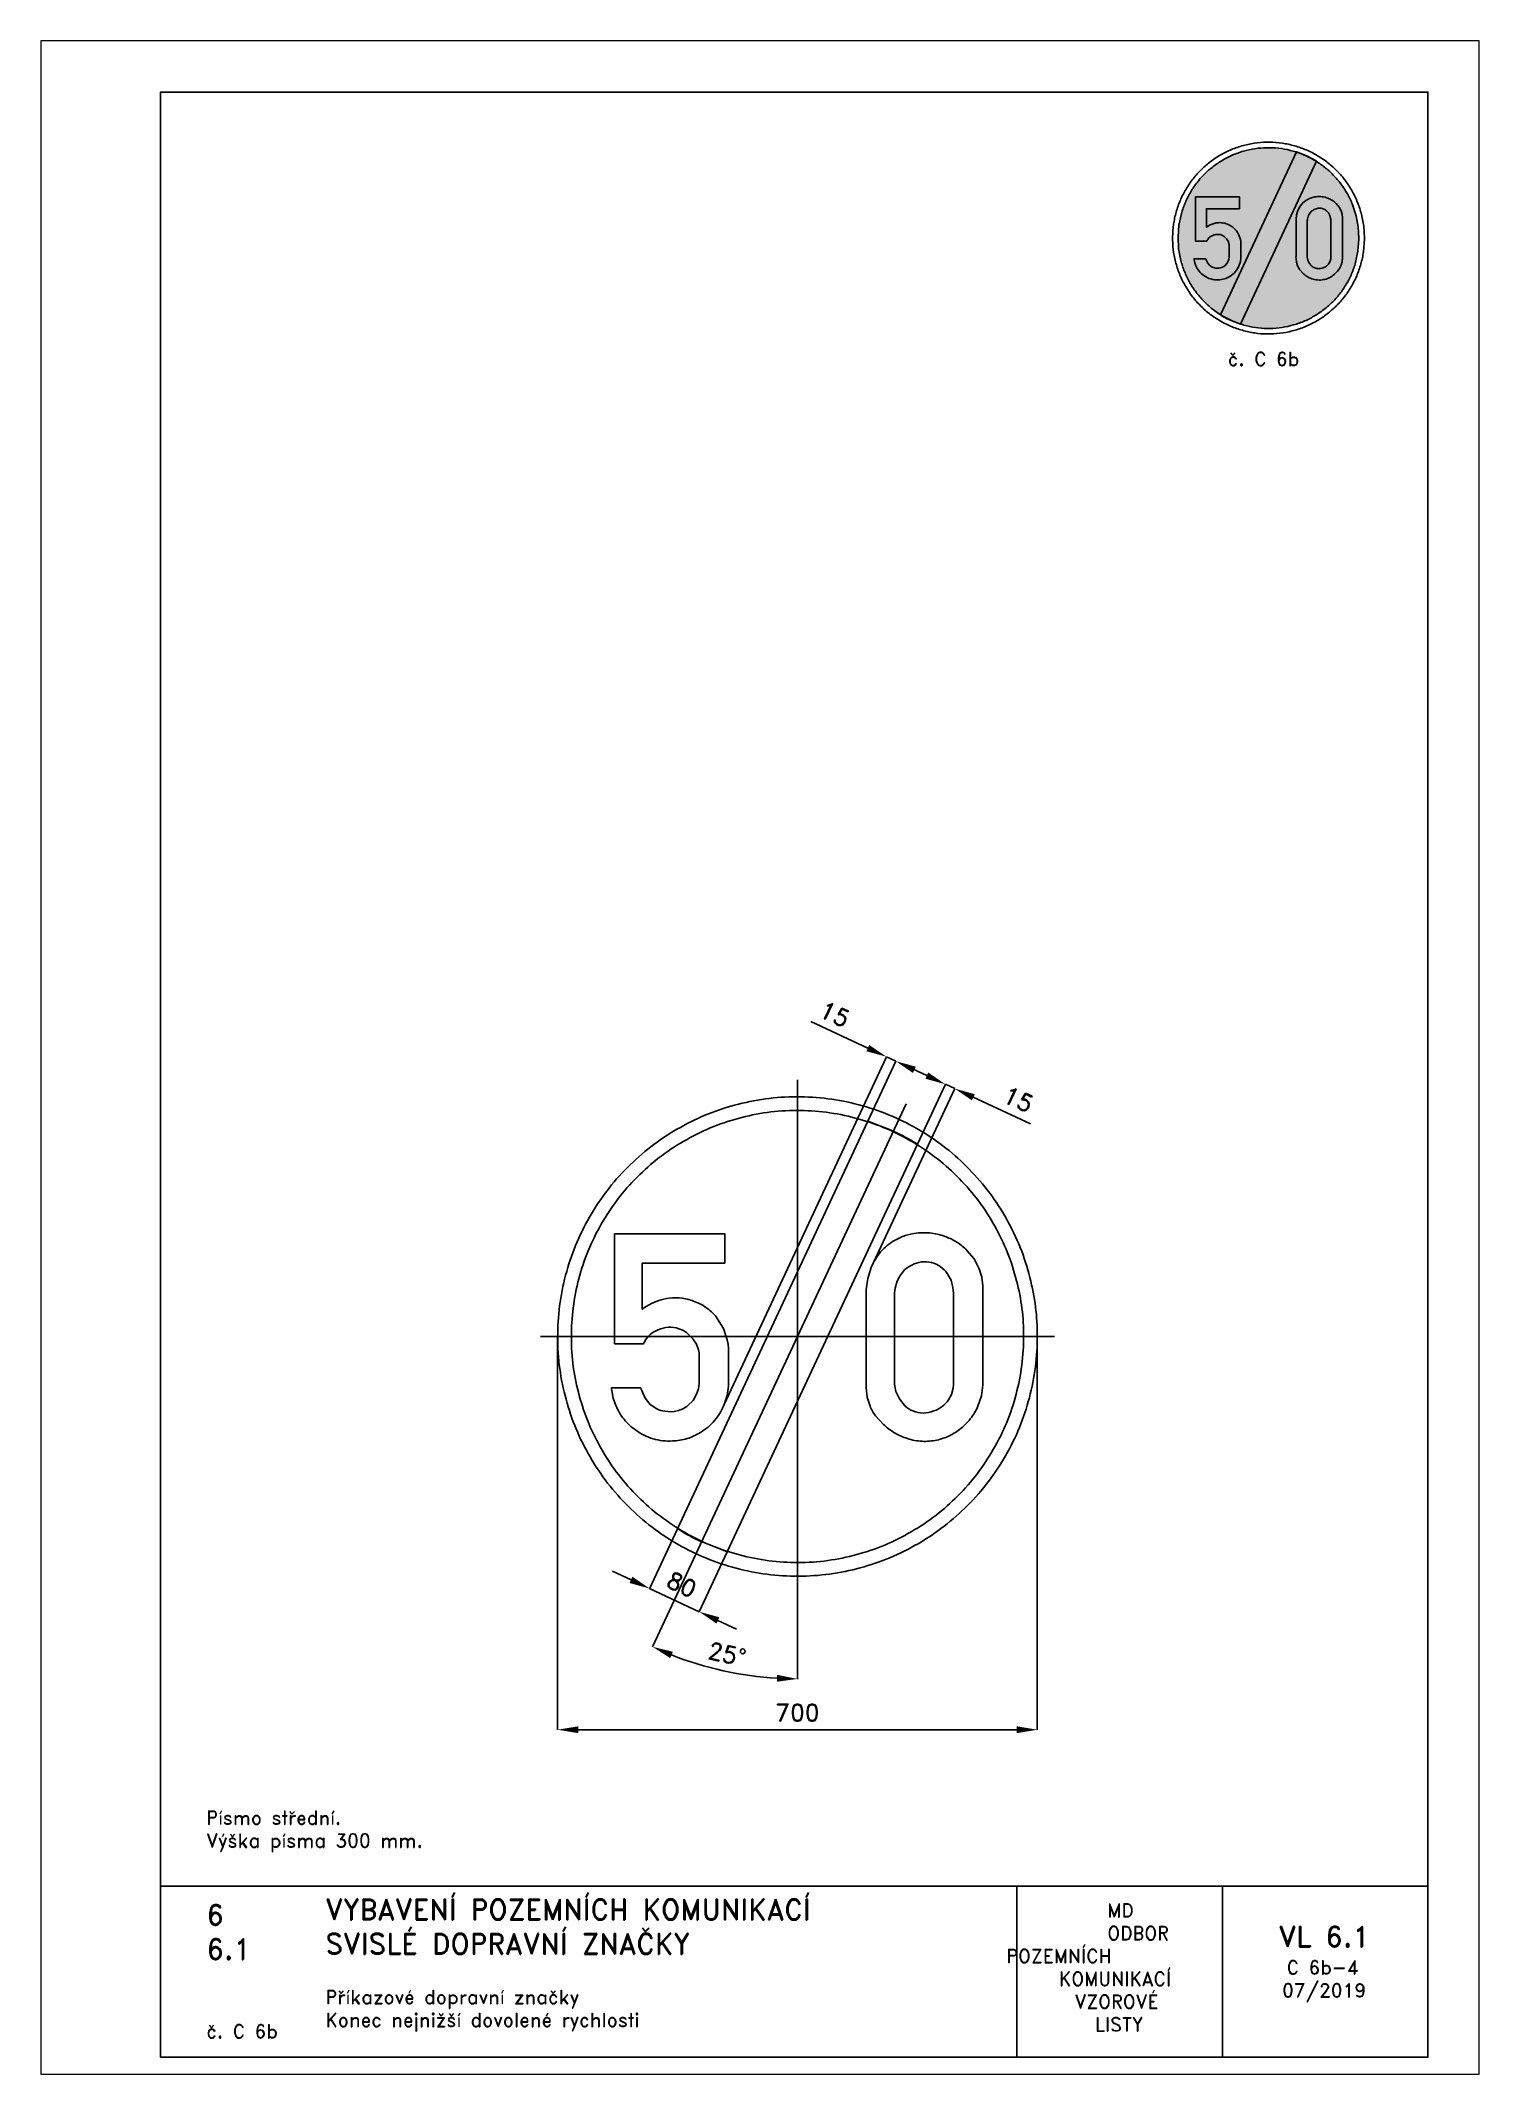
# Paper-space layout 'C 6b-4' of a CAD drawing. Header units: millimetres. Extents: x 0 to 210, y 0 to 297.
# The model-space entities are those that its viewports show. They can reach past a viewport. Long polylines and large blocks are cut down to what shows.
import ezdxf

# ---------------------------------------------------------------- set-up
doc = ezdxf.new("R2010")
doc.units = ezdxf.units.MM
doc.header["$LTSCALE"] = 5
doc.linetypes.add('ČERCHOVANÁX2', pattern=[2, 1, -0.5, 0, -0.5])
for name, color, linetype in [('Kóty', 2, 'Continuous'), ('Rozpiska', 7, 'Continuous'), ('Značka', 7, 'Continuous')]:
    doc.layers.add(name, color=color, linetype=linetype)
doc.layers.add('Rámeček', color=6, linetype='Continuous', plot=False)
doc.styles.get("Standard").update_dxf_attribs({"font": 'romand.shx', "height": 25})
doc.dimstyles.get("Standard").update_dxf_attribs({"dimtxt": 25, "dimasz": 30, "dimexe": 0.18, "dimexo": 0.0625, "dimgap": 12.5, "dimtad": 1, "dimdec": 0, "dimzin": 0, "dimdsep": 46, "dimtxsty": 'Standard', "dimcen": 0.09, "dimadec": 0, "dimazin": 0, "dimtfac": 1, "dimtdec": 0, "dimtofl": 0, "dimtmove": 0, "dimatfit": 3, "dimfxl": 1, "dimtolj": 1, "dimtzin": 0, "dimarcsym": 0})

psp = doc.layouts.new('C 6b-4')

# ---------------------------------------------------------------- texts
at = {"layer": 'Rozpiska', "color": 7, "attachment_point": 1}
for s, width, heights, insert, char_height in [('\\pi7.99147;{\\C6;č. C 6b}', 27.9829, [2.67], (165.28, 251.51), 2), ('Písmo střední.\\PVýška písma 300 mm. {\\H1.83333x; }', 155.5011, [0], (24.17, 38.48), 2), ('6', 149.0422, [0], (24.17, 24.77), 3), ('{\\C6;VYBAVENÍ POZEMNÍCH KOMUNIKACÍ\\P}SVISLÉ DOPRAVNÍ ZNAČKY{\\H1.34524x; }', 149.0422, [0], (41.56, 25.56), 3), ('\\pi14.7414;{\\C6;MD\\P\\pi2.36044;}ODBOR POZEMNÍCH{\\H1.57143x; }\\P\\pi7.69378;KOMUNIKACÍ{\\H1.5x; }\\P\\pi9.97949;{\\C6;VZOROVÉ\\H1.47619x; \\H0.67742x;\\P\\pi12.93187;LISTY\\H1.26984x; }', 33.1018, [0], (140.95, 24.95), 2), ('\\pi1.03113;{\\H1.5x;\\C6;VL 6.1\\P\\pi2.22157;\\H0.66667x;C 6b-4\\H1.66666x; \\H0.6x;\\P\\pi1.5549;07/2019\\H1.80159x; }', 16.0623, [0], (179.66, 21.61), 2), ('6.1', 149.0422, [0], (24.17, 19.78), 3), ('{\\C6;Příkazové dopravní značky\\P}Konec nejnižší dovolené rychlosti{\\H1.83333x; }', 149.0422, [0], (41.56, 12.29), 2), ('{\\C6;č. C 6b}', 18.3305, [2.67], (24.17, 7.28), 2)]:
    psp.add_mtext_dynamic_manual_height_columns(s, width=width, gutter_width=100, heights=heights, dxfattribs=dict(at, insert=insert, char_height=char_height))

msp = doc.modelspace()

# ---------------------------------------------------------------- texts
at = {"layer": 'Kóty', "char_height": 25, "attachment_point": 5, "rotation": 334.9943}
for insert in [(54.6, 470.6), (322.5, 346.2)]:
    msp.add_mtext('\\A1;15', dxfattribs=dict(at, insert=insert))

# ---------------------------------------------------------------- blocks, each defined once
blk = doc.blocks.new('*D2')
at = {"layer": 'Defpoints', "color": 0, "transparency": 16777216}
for p in [(-175.1, -280.8), (-102.6, -314.6), (-143.4, -402)]:
    blk.add_point(p, dxfattribs=at)
at = {"layer": 'Kóty', "color": 0, "lineweight": -2, "transparency": 16777216}
for p, q in [((-175.1, -280.8), (-215.9, -368.3)), ((-102.6, -314.7), (-143.4, -402.1)), ((-243, -355.4), (-270.2, -342.8)), ((-116.2, -414.6), (-89, -427.3))]:
    blk.add_line(p, q, dxfattribs=at)
at = {"layer": 'Kóty', "color": 0, "transparency": 16777216}
for points in [[(-240.9, -350.9), (-245.2, -360), (-215.9, -368.1)], [(-114.1, -410.1), (-118.3, -419.2), (-143.4, -402)]]:
    blk.add_solid(points, dxfattribs=at)
at = {"layer": 'Kóty', "color": 0, "transparency": 16777216, "insert": (-169, -362.4), "char_height": 25, "attachment_point": 5, "rotation": 334.988}
blk.add_mtext('\\A1;80', dxfattribs=at)
blk = doc.blocks.new('*D3')
at = {"layer": 'Defpoints', "color": 0, "transparency": 16777216}
for p in [(0, 375), (158.5, 339.9), (-158.5, -339.9), (0, -375), (-143.4, -479.1)]:
    blk.add_point(p, dxfattribs=at)
at = {"layer": 'Kóty', "color": 0, "lineweight": -2, "transparency": 16777216}
for p, q in [((-158.5, -339.9), (-211.4, -453.4)), ((0, -375.1), (0, -500.3))]:
    blk.add_line(p, q, dxfattribs=at)
blk.add_arc((0, 0), 500.1, 248.4375, 266.5625, dxfattribs=at)
at = {"layer": 'Kóty', "color": 0, "transparency": 16777216}
for points in [[(-185.8, -469.7), (-181.8, -460.5), (-211.4, -453.3)], [(-29.8, -494.2), (-30.1, -504.2), (0, -500.1)]]:
    blk.add_solid(points, dxfattribs=at)
at = {"layer": 'Kóty', "color": 0, "transparency": 16777216, "insert": (-102.8, -463.9), "char_height": 25, "attachment_point": 5, "rotation": 347.5}
blk.add_mtext('\\A1;25°', dxfattribs=at)
blk = doc.blocks.new('*D4')
at = {"layer": 'Defpoints', "color": 0, "transparency": 16777216}
for p in [(-350.1, 0), (350, 0), (350, -574.3)]:
    blk.add_point(p, dxfattribs=at)
at = {"layer": 'Kóty', "color": 0, "lineweight": -2, "transparency": 16777216}
for p, q in [((-350.1, -0.1), (-350.1, -574.5)), ((350, -0.1), (350, -574.5)), ((-320.1, -574.3), (320, -574.3))]:
    blk.add_line(p, q, dxfattribs=at)
at = {"layer": 'Kóty', "color": 0, "transparency": 16777216}
for points in [[(-320.1, -569.3), (-320.1, -579.3), (-350.1, -574.3)], [(320, -569.3), (320, -579.3), (350, -574.3)]]:
    blk.add_solid(points, dxfattribs=at)
at = {"layer": 'Kóty', "color": 0, "transparency": 16777216, "insert": (0, -549.3), "char_height": 25, "attachment_point": 5}
blk.add_mtext('\\A1;700', dxfattribs=at)

# ---------------------------------------------------------------- dimensions: what is measured, and where the dimension line sits
at = {"layer": 'Kóty'}
dim = msp.add_angular_dim_2l(base=(-143.4, -479.1), line1=((158.5, 339.9), (-158.5, -339.9)), line2=((0, 375), (0, -375)), dimstyle='Standard', dxfattribs=at)
dim.commit()
dim.dimension.update_dxf_attribs({"geometry": '*D3', "text_midpoint": (-102.8, -463.9)})
dim = msp.add_linear_dim(base=(350, -574.3), p1=(-350.1, 0), p2=(350, 0), dimstyle='Standard', dxfattribs=at)
dim.commit()
dim.dimension.update_dxf_attribs({"geometry": '*D4', "text_midpoint": (0, -549.3)})
dim = msp.add_aligned_dim(p1=(-175.1, -280.8), p2=(-102.6, -314.6), distance=-96.4, dimstyle='Standard', dxfattribs=at)
dim.commit()
dim.dimension.update_dxf_attribs({"geometry": '*D2', "text_midpoint": (-169, -362.4)})

# ---------------------------------------------------------------- linework, layer by layer
at = {"layer": 'Kóty'}
for p, q in [((19.4, 460), (102.7, 421.2)), ((-107, -99.4), (129.9, 408.6)), ((102.6, 314.6), (143.5, 402.3)), ((188.7, 381), (161.6, 393.7)), ((107.8, 100.9), (229.6, 362.1)), ((175.1, 280.8), (216, 368.5)), ((256.7, 349.3), (340, 310.5))]:
    msp.add_line(p, q, dxfattribs=at)
for points in [[(129.9, 408.5), (143.4, 402.1)], [(215.9, 368.3), (229.5, 362)], [(-215.9, -368.1), (-143.4, -402)]]:
    msp.add_lwpolyline(points, dxfattribs=at)
for points in [[(104.8, 425.7), (100.6, 416.6), (129.9, 408.5)], [(172.7, 394), (168.5, 384.9), (143.4, 402.1)], [(190.9, 385.5), (186.6, 376.5), (215.9, 368.3)], [(258.8, 353.8), (254.6, 344.8), (229.5, 362)]]:
    msp.add_solid(points, dxfattribs=at)
at = {"layer": 'Značka', "color": 6, "linetype": 'ČERCHOVANÁX2', "lineweight": 25, "ltscale": 5}
for p, q in [((0, 375), (0, -375)), ((158.5, 339.9), (-158.5, -339.9)), ((375, 0), (-375, 0))]:
    msp.add_line(p, q, dxfattribs=at)
at = {"layer": 'Značka', "color": 5}
for points in [[(350, 0), (350, -2.3), (350, -4.6, -0.032166), (346.5, -50.2, -0.035727), (336.9, -95, -0.036668), (321.8, -138.3, -0.034749), (300.8, -179, -0.034042), (275, -216.8, -0.034442), (244.2, -250.7, -0.034555), (209.5, -280.6, -0.034426), (171, -305.4, -0.034386), (129.7, -325.2, -0.034417), (86.2, -339.2, -0.034423), (41.2, -347.7, -0.034416), (-4.6, -350, -0.034417), (-50.2, -346.5, -0.034417), (-95, -336.9, -0.034422), (-138.2, -321.7, -0.034426), (-179, -300.8, -0.03442), (-216.8, -275, -0.034413), (-250.7, -244.2, -0.034403), (-280.6, -209.5, -0.034421), (-305.4, -171, -0.034408), (-325.2, -129.8, -0.034417), (-339.2, -86.2, -0.034422), (-347.7, -41.2, -0.034424), (-350, 4.6, -0.034419), (-346.5, 50.2, -0.034407), (-336.9, 95, -0.034408), (-321.7, 138.2, -0.034422), (-300.8, 179, -0.034412), (-275, 216.8, -0.034416), (-244.2, 250.7, -0.034411), (-209.5, 280.6, -0.03441), (-171, 305.4, -0.034413), (-129.8, 325.2, -0.034413), (-86.2, 339.2, -0.034418), (-41.2, 347.7, -0.034415), (4.6, 350, -0.034418), (50.2, 346.5, -0.034418), (95, 336.9, -0.034414), (138.2, 321.7, -0.034412), (179, 300.8, -0.034421), (216.8, 275, -0.034399), (250.7, 244.2, -0.034428), (280.6, 209.5, -0.034495), (305.4, 171, -0.034408), (325.2, 129.8, -0.034092), (339.2, 86.2, -0.032807), (347.5, 43.4, -0.034276), (350, 0)], [(330, 0), (330, -2.2), (330, -4.3, -0.032168), (326.7, -47.3, -0.035741), (317.6, -89.6, -0.03666), (303.4, -130.4, -0.034769), (283.6, -168.7, -0.034042), (259.3, -204.4, -0.034451), (230.3, -236.4, -0.034559), (197.5, -264.5, -0.034429), (161.2, -287.9, -0.034392), (122.3, -306.6, -0.034413), (81.2, -319.8, -0.034423), (38.8, -327.9, -0.034417), (-4.3, -330, -0.034415), (-47.4, -326.7, -0.034418), (-89.6, -317.6, -0.034421), (-130.3, -303.3, -0.034415), (-168.7, -283.6, -0.034423), (-204.4, -259.3, -0.034424), (-236.4, -230.3, -0.034421), (-264.5, -197.5, -0.034409), (-287.9, -161.2, -0.034412), (-306.6, -122.3, -0.034389), (-319.8, -81.2, -0.034393), (-327.9, -38.8, -0.034449), (-330, 4.3, -0.03444), (-326.7, 47.4, -0.03441), (-317.6, 89.6, -0.034427), (-303.3, 130.3, -0.034404), (-283.6, 168.7, -0.034412), (-259.3, 204.4, -0.034409), (-230.3, 236.4, -0.034409), (-197.5, 264.5, -0.034411), (-161.2, 287.9, -0.034421), (-122.3, 306.6, -0.034411), (-81.2, 319.8, -0.034423), (-38.8, 327.9, -0.034418), (4.3, 330, -0.034417), (47.4, 326.7, -0.034418), (89.6, 317.6, -0.034411), (130.3, 303.3, -0.03442), (168.7, 283.6, -0.034412), (204.4, 259.3, -0.034393), (236.4, 230.3, -0.034412), (264.5, 197.5, -0.03449), (287.9, 161.2, -0.034432), (306.6, 122.3, -0.034062), (319.8, 81.2, -0.032789), (327.7, 40.9, -0.034256), (330, 0)], [(175.1, 280.8), (172.2, 282.6), (169.2, 284.5, 0.036005), (136.7, 301.1), (102.6, 314.6), (-175.1, -280.8), (-172.2, -282.6), (-169.2, -284.5, 0.036004), (-136.7, -301.1), (-102.6, -314.6), (175.1, 280.8)], [(-228.5, -75.2), (-228, -77.1), (-227.4, -79), (-222.5, -89.9), (-214.9, -99.1), (-205.1, -105.7, 0.074036), (-193.6, -109.2, 0.102537), (-175.7, -108.6, 0.11697), (-159.9, -100.8), (-152.5, -93.4), (-147.3, -84.2), (-144.6, -76.6), (-143.5, -68.8), (-143.4, -66.6), (-143.4, -64.5), (-143.4, -28.1), (-143.7, -23.9), (-144.3, -19.7), (-147.5, -11), (-152.7, -3.2), (-161.9, 5.7, 0.080571), (-173.2, 11.4, 0.097821), (-188.2, 13.5, 0.091122), (-203.2, 9.9, 0.085439), (-215.2, 2.7, 0.103661), (-223.5, -8.1), (-224.1, -9.4), (-224.7, -10.7), (-266.9, -10.7), (-266.9, 150), (-106.1, 150), (-106.1, 107.2), (-226.7, 107.2), (-226.7, 39.7), (-221.7, 43.1), (-216.7, 46.2, -0.051705), (-202.5, 52.6, -0.052697), (-187.3, 55.8, -0.065795), (-168.1, 55.8, -0.065555), (-149.4, 50.8, -0.069354), (-131.5, 40.9, -0.07139), (-117.1, 26.5), (-108, 11.8), (-102.4, -4.7), (-101.1, -11.4), (-100.6, -18.2), (-100.6, -19.1), (-100.6, -20), (-100.6, -68.1), (-100.7, -70.3), (-100.7, -72.4), (-102.7, -86.1), (-107, -99.4, -0.080856), (-121, -122.6, -0.084532), (-141.7, -140.1, -0.0698), (-161.2, -149.1, -0.066778), (-182.5, -152.6, -0.084624), (-210.7, -149.4, -0.088737), (-236.1, -136.8, -0.074161), (-253.2, -120.9, -0.070929), (-265.1, -100.9), (-269, -90.2), (-271.2, -79.1), (-271.5, -77.1), (-271.7, -75.2), (-228.5, -75.2)], [(100.5, 63.1), (100.5, 65.8), (100.5, 68.5), (102.5, 84.9), (107.7, 100.8, -0.079553), (121.4, 123.4, -0.089072), (141.7, 140.2, -0.059791), (157.2, 147.3, -0.052014), (173.9, 150.9, -0.062019), (195.8, 150.9, -0.064501), (216.9, 145.5, -0.055456), (233.2, 137.4, -0.055482), (247.4, 125.8), (257.8, 113.3), (265.3, 99), (269.1, 86.6), (270.7, 73.9), (270.7, 69.4), (270.7, 64.9), (270.7, -65.8), (270.7, -68.5), (270.7, -71.2), (268.6, -86.7), (263.5, -101.7, -0.066784), (252.3, -120.4, -0.065885), (236.6, -135.7, -0.061112), (219.7, -146, -0.064149), (200.8, -151.8, -0.069663), (179.1, -152.9, -0.067454), (157.8, -148.2, -0.056823), (140.7, -140.1, -0.049595), (125.6, -128.5), (114.1, -116.1, -0.065935), (105.9, -101.7), (101.9, -88.5), (100.5, -74.8), (100.4, -70.3), (100.5, -65.8), (100.5, 63.1)], [(141.7, 63.1), (141.7, -65.8), (141.7, -67.6), (141.7, -69.4), (143.8, -80.5), (148.8, -90.9), (157.3, -101.6, 0.094573), (168.6, -108.8, 0.108396), (183.6, -111.8, 0.087548), (199, -108.8, 0.078162), (211.2, -102.5, 0.088114), (220.5, -92.7), (224.9, -84.5), (227.1, -75.6), (227.6, -70.7), (227.7, -65.8), (227.7, 63.1), (227.4, 67.4), (226.9, 71.6), (224.1, 82.1), (218.7, 91.8, 0.088132), (208.5, 102, 0.097891), (195.4, 107.9, 0.099845), (180.8, 108.8, 0.088298), (166.8, 104.3, 0.074135), (156.4, 97.3), (148.7, 87.7), (144.8, 79.5), (142.6, 70.8), (142.1, 67), (141.7, 63.1)]]:
    msp.add_lwpolyline(points, format="xyb", dxfattribs=at)

msp.set_redraw_order([(e.dxf.handle, doc.entitydb.next_handle()) for e in msp.query("TEXT MTEXT ATTDEF DIMENSION ARC_DIMENSION")])  # texts and dimensions are drawn at this point

# ---------------------------------------------------------------- hatches: boundary and pattern name
at = {"layer": 'Značka'}
h = psp.add_hatch(color=170, dxfattribs=at)
h.dxf.hatch_style = 1
edge = h.paths.add_edge_path()
edge.add_line((192.43, 268.17), (192.43, 268.08))
edge.add_line((192.43, 268.08), (192.43, 268))
edge.add_line((192.43, 268), (192.29, 266.28))
edge.add_line((192.29, 266.28), (191.93, 264.59))
edge.add_arc((180.53, 267.64), 11.8, 336.605, 345.003, ccw=False)
edge.add_arc((179.94, 267.88), 12.43, 328.7199, 336.6852, ccw=False)
edge.add_arc((179.62, 267.84), 12.69, 321.8287, 329.6274, ccw=False)
edge.add_arc((179.74, 267.76), 12.55, 313.8631, 321.7555, ccw=False)
edge.add_arc((179.65, 267.63), 12.52, 306.6793, 314.5965, ccw=False)
edge.add_arc((179.61, 267.65), 12.56, 298.8555, 306.7428, ccw=False)
edge.add_arc((179.46, 267.58), 12.57, 291.7532, 299.6322, ccw=False)
edge.add_arc((179.46, 267.57), 12.56, 283.8727, 291.7565, ccw=False)
edge.add_arc((179.3, 267.52), 12.55, 276.7522, 284.6382, ccw=False)
edge.add_arc((179.3, 267.52), 12.55, 268.8705, 276.7551, ccw=False)
edge.add_arc((179.13, 267.54), 12.57, 261.751, 269.6353, ccw=False)
edge.add_arc((179.13, 267.53), 12.56, 253.8684, 261.7533, ccw=False)
edge.add_arc((178.97, 267.56), 12.55, 246.7254, 254.611, ccw=False)
edge.add_arc((178.97, 267.58), 12.56, 238.8663, 246.7505, ccw=False)
edge.add_arc((178.83, 267.67), 12.57, 231.7735, 239.6596, ccw=False)
edge.add_arc((178.82, 267.66), 12.56, 223.877, 231.7633, ccw=False)
edge.add_arc((178.71, 267.77), 12.55, 216.6968, 224.5824, ccw=False)
edge.add_arc((178.71, 267.79), 12.56, 208.8749, 216.7577, ccw=False)
edge.add_arc((178.63, 267.93), 12.56, 201.7281, 209.6117, ccw=False)
edge.add_arc((178.64, 267.93), 12.57, 193.8638, 201.742, ccw=False)
edge.add_line((166.43, 264.92), (166.11, 266.62))
edge.add_line((166.11, 266.62), (166.03, 268.34))
edge.add_line((166.03, 268.34), (166.16, 270.07))
edge.add_line((166.16, 270.07), (166.52, 271.75))
edge.add_arc((178.63, 268.42), 12.56, 156.7181, 164.6052, ccw=False)
edge.add_arc((178.64, 268.43), 12.56, 148.9034, 156.7851, ccw=False)
edge.add_arc((178.72, 268.58), 12.56, 141.7878, 149.6713, ccw=False)
edge.add_arc((178.72, 268.57), 12.56, 133.8661, 141.749, ccw=False)
edge.add_arc((178.84, 268.67), 12.58, 126.6938, 134.5767, ccw=False)
edge.add_arc((178.84, 268.68), 12.57, 118.8609, 126.7441, ccw=False)
edge.add_arc((178.99, 268.77), 12.56, 111.7496, 119.6353, ccw=False)
edge.add_arc((178.99, 268.77), 12.56, 103.8725, 111.7559, ccw=False)
edge.add_arc((179.15, 268.82), 12.55, 96.7523, 104.6384, ccw=False)
edge.add_arc((179.15, 268.82), 12.55, 88.8709, 96.7558, ccw=False)
edge.add_arc((179.32, 268.8), 12.57, 81.7506, 89.6354, ccw=False)
edge.add_arc((179.32, 268.81), 12.56, 73.8678, 81.7528, ccw=False)
edge.add_arc((179.48, 268.78), 12.55, 66.7269, 74.6102, ccw=False)
edge.add_arc((179.48, 268.77), 12.56, 58.8655, 66.7509, ccw=False)
edge.add_arc((179.62, 268.67), 12.57, 51.7756, 59.6592, ccw=False)
edge.add_arc((179.62, 268.67), 12.57, 43.8799, 51.7591, ccw=False)
edge.add_arc((179.74, 268.57), 12.55, 36.6952, 44.5788, ccw=False)
edge.add_arc((179.77, 268.57), 12.53, 28.8677, 36.7692, ccw=False)
edge.add_arc((179.83, 268.42), 12.55, 21.7322, 29.6203, ccw=False)
edge.add_line((191.49, 273.06), (192.02, 271.42))
edge.add_line((192.02, 271.42), (192.33, 269.81))
edge.add_line((192.33, 269.81), (192.43, 268.17))
h = psp.add_hatch(color=10, dxfattribs=at)
h.dxf.hatch_style = 1
edge = h.paths.add_edge_path()
edge.add_line((186.23, 279.4), (186.11, 279.48))
edge.add_line((186.11, 279.48), (185.99, 279.55))
edge.add_arc((180.74, 270.87), 10.15, 58.8041, 67.052)
edge.add_line((184.69, 280.21), (183.33, 280.75))
edge.add_line((183.33, 280.75), (172.22, 256.94))
edge.add_line((172.22, 256.94), (172.34, 256.86))
edge.add_line((172.34, 256.86), (172.46, 256.79))
edge.add_arc((177.72, 265.47), 10.15, 238.8033, 247.0512)
edge.add_line((173.76, 256.13), (175.12, 255.59))
edge.add_line((175.12, 255.59), (186.23, 279.4))
h = psp.add_hatch(color=255, dxfattribs=at)
h.dxf.hatch_style = 1
edge = h.paths.add_edge_path()
edge.add_line((183.25, 270.7), (183.25, 270.8))
edge.add_line((183.25, 270.8), (183.25, 270.91))
edge.add_line((183.25, 270.91), (183.33, 271.57))
edge.add_line((183.33, 271.57), (183.53, 272.2))
edge.add_arc((186.64, 270.94), 3.35, 139.7206, 157.9144, ccw=False)
edge.add_arc((186.36, 271.18), 2.98, 119.3787, 139.7387, ccw=False)
edge.add_arc((186.4, 271.34), 2.87, 107.9932, 121.6799, ccw=False)
edge.add_arc((186.53, 270.93), 3.29, 96.1313, 108.0414, ccw=False)
edge.add_arc((186.62, 270.69), 3.54, 82.9755, 97.171, ccw=False)
edge.add_arc((186.65, 270.84), 3.39, 68.2561, 83.0181, ccw=False)
edge.add_arc((186.76, 270.9), 3.3, 57.0333, 69.7298, ccw=False)
edge.add_arc((186.76, 270.88), 3.31, 44.527, 57.2294, ccw=False)
edge.add_line((189.12, 273.2), (189.54, 272.7))
edge.add_line((189.54, 272.7), (189.84, 272.13))
edge.add_line((189.84, 272.13), (189.99, 271.64))
edge.add_line((189.99, 271.64), (190.05, 271.13))
edge.add_line((190.05, 271.13), (190.05, 270.95))
edge.add_line((190.05, 270.95), (190.05, 270.77))
edge.add_line((190.05, 270.77), (190.05, 265.54))
edge.add_line((190.05, 265.54), (190.05, 265.43))
edge.add_line((190.05, 265.43), (190.05, 265.32))
edge.add_line((190.05, 265.32), (189.97, 264.7))
edge.add_line((189.97, 264.7), (189.77, 264.1))
edge.add_arc((186.74, 265.4), 3.29, 321.5435, 336.8266, ccw=False)
edge.add_arc((186.7, 265.42), 3.33, 306.5773, 321.6552, ccw=False)
edge.add_arc((186.67, 265.29), 3.25, 294.4038, 308.3923, ccw=False)
edge.add_arc((186.73, 265.15), 3.1, 279.7469, 294.4287, ccw=False)
edge.add_arc((186.66, 265.18), 3.13, 265.0873, 281.0272, ccw=False)
edge.add_arc((186.66, 265.29), 3.25, 249.7849, 265.2207, ccw=False)
edge.add_arc((186.62, 265.4), 3.34, 238.1193, 251.1282, ccw=False)
edge.add_arc((186.89, 265.84), 3.85, 226.7705, 238.1276, ccw=False)
edge.add_line((184.25, 263.03), (183.79, 263.53))
edge.add_line((183.79, 263.53), (183.46, 264.1))
edge.add_line((183.46, 264.1), (183.3, 264.63))
edge.add_line((183.3, 264.63), (183.25, 265.18))
edge.add_line((183.25, 265.18), (183.24, 265.36))
edge.add_line((183.24, 265.36), (183.25, 265.54))
edge.add_line((183.25, 265.54), (183.25, 270.7))
edge = h.paths.add_edge_path(flags=16)
edge.add_line((184.89, 270.7), (184.89, 265.54))
edge.add_line((184.89, 265.54), (184.89, 265.47))
edge.add_line((184.89, 265.47), (184.89, 265.39))
edge.add_line((184.89, 265.39), (184.98, 264.95))
edge.add_line((184.98, 264.95), (185.18, 264.53))
edge.add_line((185.18, 264.53), (185.52, 264.11))
edge.add_arc((186.5, 265.15), 1.43, 226.6224, 248.2327)
edge.add_arc((186.54, 265.13), 1.43, 246.4494, 271.1953)
edge.add_arc((186.54, 265.5), 1.81, 270.8876, 290.9011)
edge.add_arc((186.62, 265.5), 1.77, 288.5248, 306.4018)
edge.add_arc((186.76, 265.31), 1.54, 306.3817, 326.5239)
edge.add_line((188.05, 264.46), (188.22, 264.79))
edge.add_line((188.22, 264.79), (188.31, 265.15))
edge.add_line((188.31, 265.15), (188.33, 265.34))
edge.add_line((188.33, 265.34), (188.33, 265.54))
edge.add_line((188.33, 265.54), (188.33, 270.7))
edge.add_line((188.33, 270.7), (188.32, 270.86))
edge.add_line((188.32, 270.86), (188.3, 271.03))
edge.add_line((188.3, 271.03), (188.19, 271.46))
edge.add_line((188.19, 271.46), (187.97, 271.84))
edge.add_arc((186.62, 270.9), 1.65, 34.8063, 54.9527)
edge.add_arc((186.71, 271.04), 1.48, 54.6377, 77.0014)
edge.add_arc((186.66, 271.06), 1.48, 74.9985, 97.8058)
edge.add_arc((186.68, 270.86), 1.68, 97.6527, 117.8367)
edge.add_arc((186.63, 270.81), 1.7, 115.5737, 132.5331)
edge.add_line((185.48, 272.06), (185.17, 271.68))
edge.add_line((185.17, 271.68), (185.02, 271.35))
edge.add_line((185.02, 271.35), (184.93, 271))
edge.add_line((184.93, 271), (184.91, 270.85))
edge.add_line((184.91, 270.85), (184.89, 270.7))
edge = h.paths.add_edge_path()
edge.add_line((170.09, 265.16), (170.11, 265.09))
edge.add_line((170.11, 265.09), (170.13, 265.01))
edge.add_line((170.13, 265.01), (170.33, 264.57))
edge.add_line((170.33, 264.57), (170.63, 264.21))
edge.add_line((170.63, 264.21), (171.02, 263.94))
edge.add_arc((171.71, 265.42), 1.63, 244.8369, 261.7737)
edge.add_arc((171.79, 265.54), 1.76, 260.019, 283.4369)
edge.add_arc((171.86, 265.31), 1.53, 282.9398, 309.6261)
edge.add_line((172.83, 264.14), (173.13, 264.44))
edge.add_line((173.13, 264.44), (173.33, 264.8))
edge.add_line((173.33, 264.8), (173.44, 265.1))
edge.add_line((173.44, 265.1), (173.49, 265.42))
edge.add_line((173.49, 265.42), (173.49, 265.51))
edge.add_line((173.49, 265.51), (173.49, 265.59))
edge.add_line((173.49, 265.59), (173.49, 267.05))
edge.add_line((173.49, 267.05), (173.48, 267.21))
edge.add_line((173.48, 267.21), (173.45, 267.38))
edge.add_line((173.45, 267.38), (173.33, 267.73))
edge.add_line((173.33, 267.73), (173.12, 268.04))
edge.add_line((173.12, 268.04), (172.75, 268.4))
edge.add_arc((171.82, 267.12), 1.58, 54.0762, 72.502)
edge.add_arc((171.78, 267.15), 1.56, 70.7628, 93.1107)
edge.add_arc((171.79, 267.01), 1.71, 92.9454, 113.7714)
edge.add_arc((171.7, 267.03), 1.65, 111.295, 130.8289)
edge.add_arc((171.48, 267.27), 1.33, 130.5488, 154.2216)
edge.add_line((170.29, 267.85), (170.26, 267.79))
edge.add_line((170.26, 267.79), (170.24, 267.74))
edge.add_line((170.24, 267.74), (168.55, 267.74))
edge.add_line((168.55, 267.74), (168.55, 274.17))
edge.add_line((168.55, 274.17), (174.98, 274.17))
edge.add_line((174.98, 274.17), (174.98, 272.46))
edge.add_line((174.98, 272.46), (170.16, 272.46))
edge.add_line((170.16, 272.46), (170.16, 269.76))
edge.add_line((170.16, 269.76), (170.36, 269.89))
edge.add_line((170.36, 269.89), (170.56, 270.02))
edge.add_arc((172.06, 267.41), 3.01, 108.0087, 119.8482, ccw=False)
edge.add_arc((172.05, 267.46), 2.96, 96.0792, 108.1453, ccw=False)
edge.add_arc((172.11, 267.5), 2.93, 82.4086, 97.4661, ccw=False)
edge.add_arc((172.11, 267.46), 2.97, 67.4977, 82.5003, ccw=False)
edge.add_arc((172.19, 267.44), 2.96, 53.1956, 69.0649, ccw=False)
edge.add_arc((172.25, 267.51), 2.87, 36.871, 53.2046, ccw=False)
edge.add_line((174.54, 269.23), (174.91, 268.64))
edge.add_line((174.91, 268.64), (175.13, 267.98))
edge.add_line((175.13, 267.98), (175.18, 267.71))
edge.add_line((175.18, 267.71), (175.2, 267.44))
edge.add_line((175.2, 267.44), (175.2, 267.41))
edge.add_line((175.2, 267.41), (175.2, 267.37))
edge.add_line((175.2, 267.37), (175.2, 265.45))
edge.add_line((175.2, 265.45), (175.2, 265.36))
edge.add_line((175.2, 265.36), (175.2, 265.27))
edge.add_line((175.2, 265.27), (175.12, 264.73))
edge.add_line((175.12, 264.73), (174.95, 264.2))
edge.add_arc((171.81, 265.45), 3.37, 319.6558, 338.1463, ccw=False)
edge.add_arc((171.92, 265.35), 3.23, 300.5123, 319.8397, ccw=False)
edge.add_arc((171.87, 265.17), 3.1, 286.9589, 302.93, ccw=False)
edge.add_arc((171.83, 265.31), 3.25, 271.6722, 286.954, ccw=False)
edge.add_arc((171.74, 265.44), 3.38, 253.7156, 273.0638, ccw=False)
edge.add_arc((171.69, 265.29), 3.22, 233.5734, 253.8572, ccw=False)
edge.add_arc((171.57, 265.31), 3.16, 218.6484, 235.6138, ccw=False)
edge.add_arc((171.67, 265.4), 3.3, 202.6359, 218.8644, ccw=False)
edge.add_line((168.62, 264.13), (168.47, 264.56))
edge.add_line((168.47, 264.56), (168.38, 265.01))
edge.add_line((168.38, 265.01), (168.37, 265.08))
edge.add_line((168.37, 265.08), (168.36, 265.16))
edge.add_line((168.36, 265.16), (170.09, 265.16))

# ---------------------------------------------------------------- linework, layer by layer
at = {"layer": 'Rozpiska', "color": 7}
for p, q in [((17.5, 27.5), (202.5, 27.5)), ((142.5, 27.5), (142.5, 2.5)), ((172.5, 27.5), (172.5, 2.5))]:
    psp.add_line(p, q, dxfattribs=at)
psp.add_lwpolyline([(17.5, 2.5), (202.5, 2.5), (202.5, 289.5), (17.5, 289.5)], close=True, dxfattribs=at)
at = {"layer": 'Značka', "color": 7}
psp.add_lwpolyline([(193.23, 268.17), (193.23, 268.08), (193.23, 267.99), (193.09, 266.16, -0.035727), (192.7, 264.37, -0.036668), (192.1, 262.64, -0.034749), (191.26, 261.01, -0.034042), (190.23, 259.5, -0.034442), (188.99, 258.14, -0.034555), (187.61, 256.95, -0.034426), (186.07, 255.96, -0.034386), (184.41, 255.16, -0.034417), (182.67, 254.6, -0.034423), (180.87, 254.26, -0.034416), (179.04, 254.17, -0.034417), (177.22, 254.31, -0.034417), (175.43, 254.7, -0.034422), (173.7, 255.3, -0.034426), (172.07, 256.14, -0.03442), (170.55, 257.17, -0.034413), (169.2, 258.4, -0.034403), (168, 259.79, -0.034421), (167.01, 261.33, -0.034408), (166.22, 262.98, -0.034417), (165.66, 264.72, -0.034422), (165.32, 266.52, -0.034424), (165.23, 268.35, -0.034419), (165.37, 270.18, -0.034407), (165.75, 271.97, -0.034408), (166.36, 273.7, -0.034422), (167.19, 275.33, -0.034412), (168.23, 276.84, -0.034416), (169.46, 278.2, -0.034411), (170.85, 279.39, -0.03441), (172.39, 280.39, -0.034413), (174.03, 281.18, -0.034413), (175.78, 281.74, -0.034418), (177.58, 282.08, -0.034415), (179.41, 282.17, -0.034418), (181.23, 282.03, -0.034418), (183.03, 281.64, -0.034414), (184.75, 281.04, -0.034412), (186.39, 280.2, -0.034421), (187.9, 279.17, -0.034399), (189.25, 277.94, -0.034428), (190.45, 276.55, -0.034495), (191.44, 275.01, -0.034408), (192.23, 273.36, -0.034092), (192.79, 271.62), (193.13, 269.91), (193.23, 268.17)], format="xyb", dxfattribs=at)
at = {"layer": 'Značka', "color": 170}
psp.add_lwpolyline([(192.43, 268.17), (192.43, 268.08), (192.43, 268), (192.29, 266.28), (191.93, 264.59, -0.03666), (191.36, 262.96, -0.034769), (190.57, 261.42, -0.034042), (189.6, 259.99, -0.034451), (188.44, 258.71, -0.034559), (187.13, 257.59, -0.034429), (185.67, 256.65, -0.034392), (184.12, 255.9, -0.034413), (182.47, 255.38, -0.034423), (180.78, 255.06, -0.034417), (179.05, 254.97, -0.034415), (177.33, 255.1, -0.034418), (175.64, 255.47, -0.034421), (174.01, 256.04, -0.034415), (172.48, 256.83, -0.034423), (171.05, 257.8, -0.034424), (169.77, 258.96, -0.034421), (168.65, 260.27, -0.034409), (167.71, 261.72, -0.034412), (166.96, 263.28, -0.034389), (166.43, 264.92), (166.11, 266.62), (166.03, 268.34), (166.16, 270.07), (166.52, 271.75, -0.034427), (167.09, 273.38, -0.034404), (167.88, 274.92, -0.034412), (168.85, 276.35, -0.034409), (170.01, 277.63, -0.034409), (171.33, 278.75, -0.034411), (172.78, 279.69, -0.034421), (174.33, 280.44, -0.034411), (175.98, 280.96, -0.034423), (177.67, 281.28, -0.034418), (179.4, 281.37, -0.034417), (181.12, 281.24, -0.034418), (182.81, 280.87, -0.034411), (184.44, 280.3, -0.03442), (185.97, 279.51, -0.034412), (187.4, 278.54, -0.034393), (188.68, 277.38, -0.034412), (189.81, 276.07, -0.03449), (190.74, 274.62, -0.034432), (191.49, 273.06), (192.02, 271.42), (192.33, 269.81), (192.43, 268.17)], format="xyb", dxfattribs=at)
at = {"layer": 'Značka', "color": 10}
psp.add_lwpolyline([(186.23, 279.4), (186.11, 279.48), (185.99, 279.55, 0.036004), (184.69, 280.21), (183.33, 280.75), (172.22, 256.94), (172.34, 256.86), (172.46, 256.79, 0.036004), (173.76, 256.13), (175.12, 255.59), (186.23, 279.4)], format="xyb", dxfattribs=at)
at = {"layer": 'Značka', "color": 255}
for points in [[(170.09, 265.16), (170.11, 265.09), (170.13, 265.01), (170.33, 264.57), (170.63, 264.21), (171.02, 263.94, 0.074036), (171.48, 263.8, 0.102537), (172.2, 263.82, 0.11697), (172.83, 264.14), (173.13, 264.44), (173.33, 264.8), (173.44, 265.1), (173.49, 265.42), (173.49, 265.51), (173.49, 265.59), (173.49, 267.05), (173.48, 267.21), (173.45, 267.38), (173.33, 267.73), (173.12, 268.04), (172.75, 268.4, 0.080571), (172.3, 268.63, 0.097821), (171.7, 268.71, 0.091122), (171.1, 268.57, 0.085439), (170.62, 268.28, 0.103661), (170.29, 267.85), (170.26, 267.79), (170.24, 267.74), (168.55, 267.74), (168.55, 274.17), (174.98, 274.17), (174.98, 272.46), (170.16, 272.46), (170.16, 269.76), (170.36, 269.89), (170.56, 270.02, -0.051705), (171.13, 270.27, -0.052697), (171.73, 270.4, -0.065795), (172.5, 270.4, -0.065555), (173.25, 270.2, -0.069354), (173.97, 269.81, -0.07139), (174.54, 269.23), (174.91, 268.64), (175.13, 267.98), (175.18, 267.71), (175.2, 267.44), (175.2, 267.41), (175.2, 267.37), (175.2, 265.45), (175.2, 265.36), (175.2, 265.27), (175.12, 264.73), (174.95, 264.2, -0.080856), (174.39, 263.27, -0.084532), (173.56, 262.57, -0.0698), (172.78, 262.2, -0.066778), (171.93, 262.07, -0.084624), (170.8, 262.2, -0.088737), (169.78, 262.7, -0.074161), (169.1, 263.33, -0.070929), (168.62, 264.13), (168.47, 264.56), (168.38, 265.01), (168.37, 265.08), (168.36, 265.16), (170.09, 265.16)], [(183.25, 270.7), (183.25, 270.8), (183.25, 270.91), (183.33, 271.57), (183.53, 272.2, -0.079553), (184.08, 273.11, -0.089072), (184.89, 273.78, -0.059791), (185.51, 274.06, -0.052014), (186.18, 274.21, -0.062019), (187.06, 274.21, -0.064501), (187.9, 273.99, -0.055456), (188.55, 273.66, -0.055482), (189.12, 273.2), (189.54, 272.7), (189.84, 272.13), (189.99, 271.64), (190.05, 271.13), (190.05, 270.95), (190.05, 270.77), (190.05, 265.54), (190.05, 265.43), (190.05, 265.32), (189.97, 264.7), (189.77, 264.1, -0.066784), (189.32, 263.35, -0.065885), (188.69, 262.74, -0.061112), (188.01, 262.33, -0.064149), (187.26, 262.1, -0.069663), (186.39, 262.05, -0.067454), (185.54, 262.24, -0.056823), (184.85, 262.57, -0.049595), (184.25, 263.03), (183.79, 263.53), (183.46, 264.1), (183.3, 264.63), (183.25, 265.18), (183.24, 265.36), (183.25, 265.54), (183.25, 270.7)], [(184.89, 270.7), (184.89, 265.54), (184.89, 265.47), (184.89, 265.39), (184.98, 264.95), (185.18, 264.53), (185.52, 264.11, 0.094573), (185.97, 263.82, 0.108396), (186.57, 263.7, 0.087548), (187.19, 263.82, 0.078162), (187.67, 264.07, 0.088114), (188.05, 264.46), (188.22, 264.79), (188.31, 265.15), (188.33, 265.34), (188.33, 265.54), (188.33, 270.7), (188.32, 270.86), (188.3, 271.03), (188.19, 271.46), (187.97, 271.84, 0.088132), (187.57, 272.25, 0.097891), (187.04, 272.49, 0.099845), (186.46, 272.52, 0.088298), (185.9, 272.34, 0.074135), (185.48, 272.06), (185.17, 271.68), (185.02, 271.35), (184.93, 271), (184.91, 270.85), (184.89, 270.7)]]:
    psp.add_lwpolyline(points, format="xyb", dxfattribs=at)

psp.set_redraw_order([(e.dxf.handle, doc.entitydb.next_handle()) for e in psp.query("TEXT MTEXT ATTDEF DIMENSION ARC_DIMENSION")])  # texts and dimensions are drawn at this point

# ---------------------------------------------------------------- viewports
at = {"layer": 'Rámeček'}
psp.add_viewport(center=(105, 148.5), size=(210, 297), view_center_point=(-54.71, 407.43), view_height=2970, dxfattribs=at)

doc.saveas('drawing.dxf')
